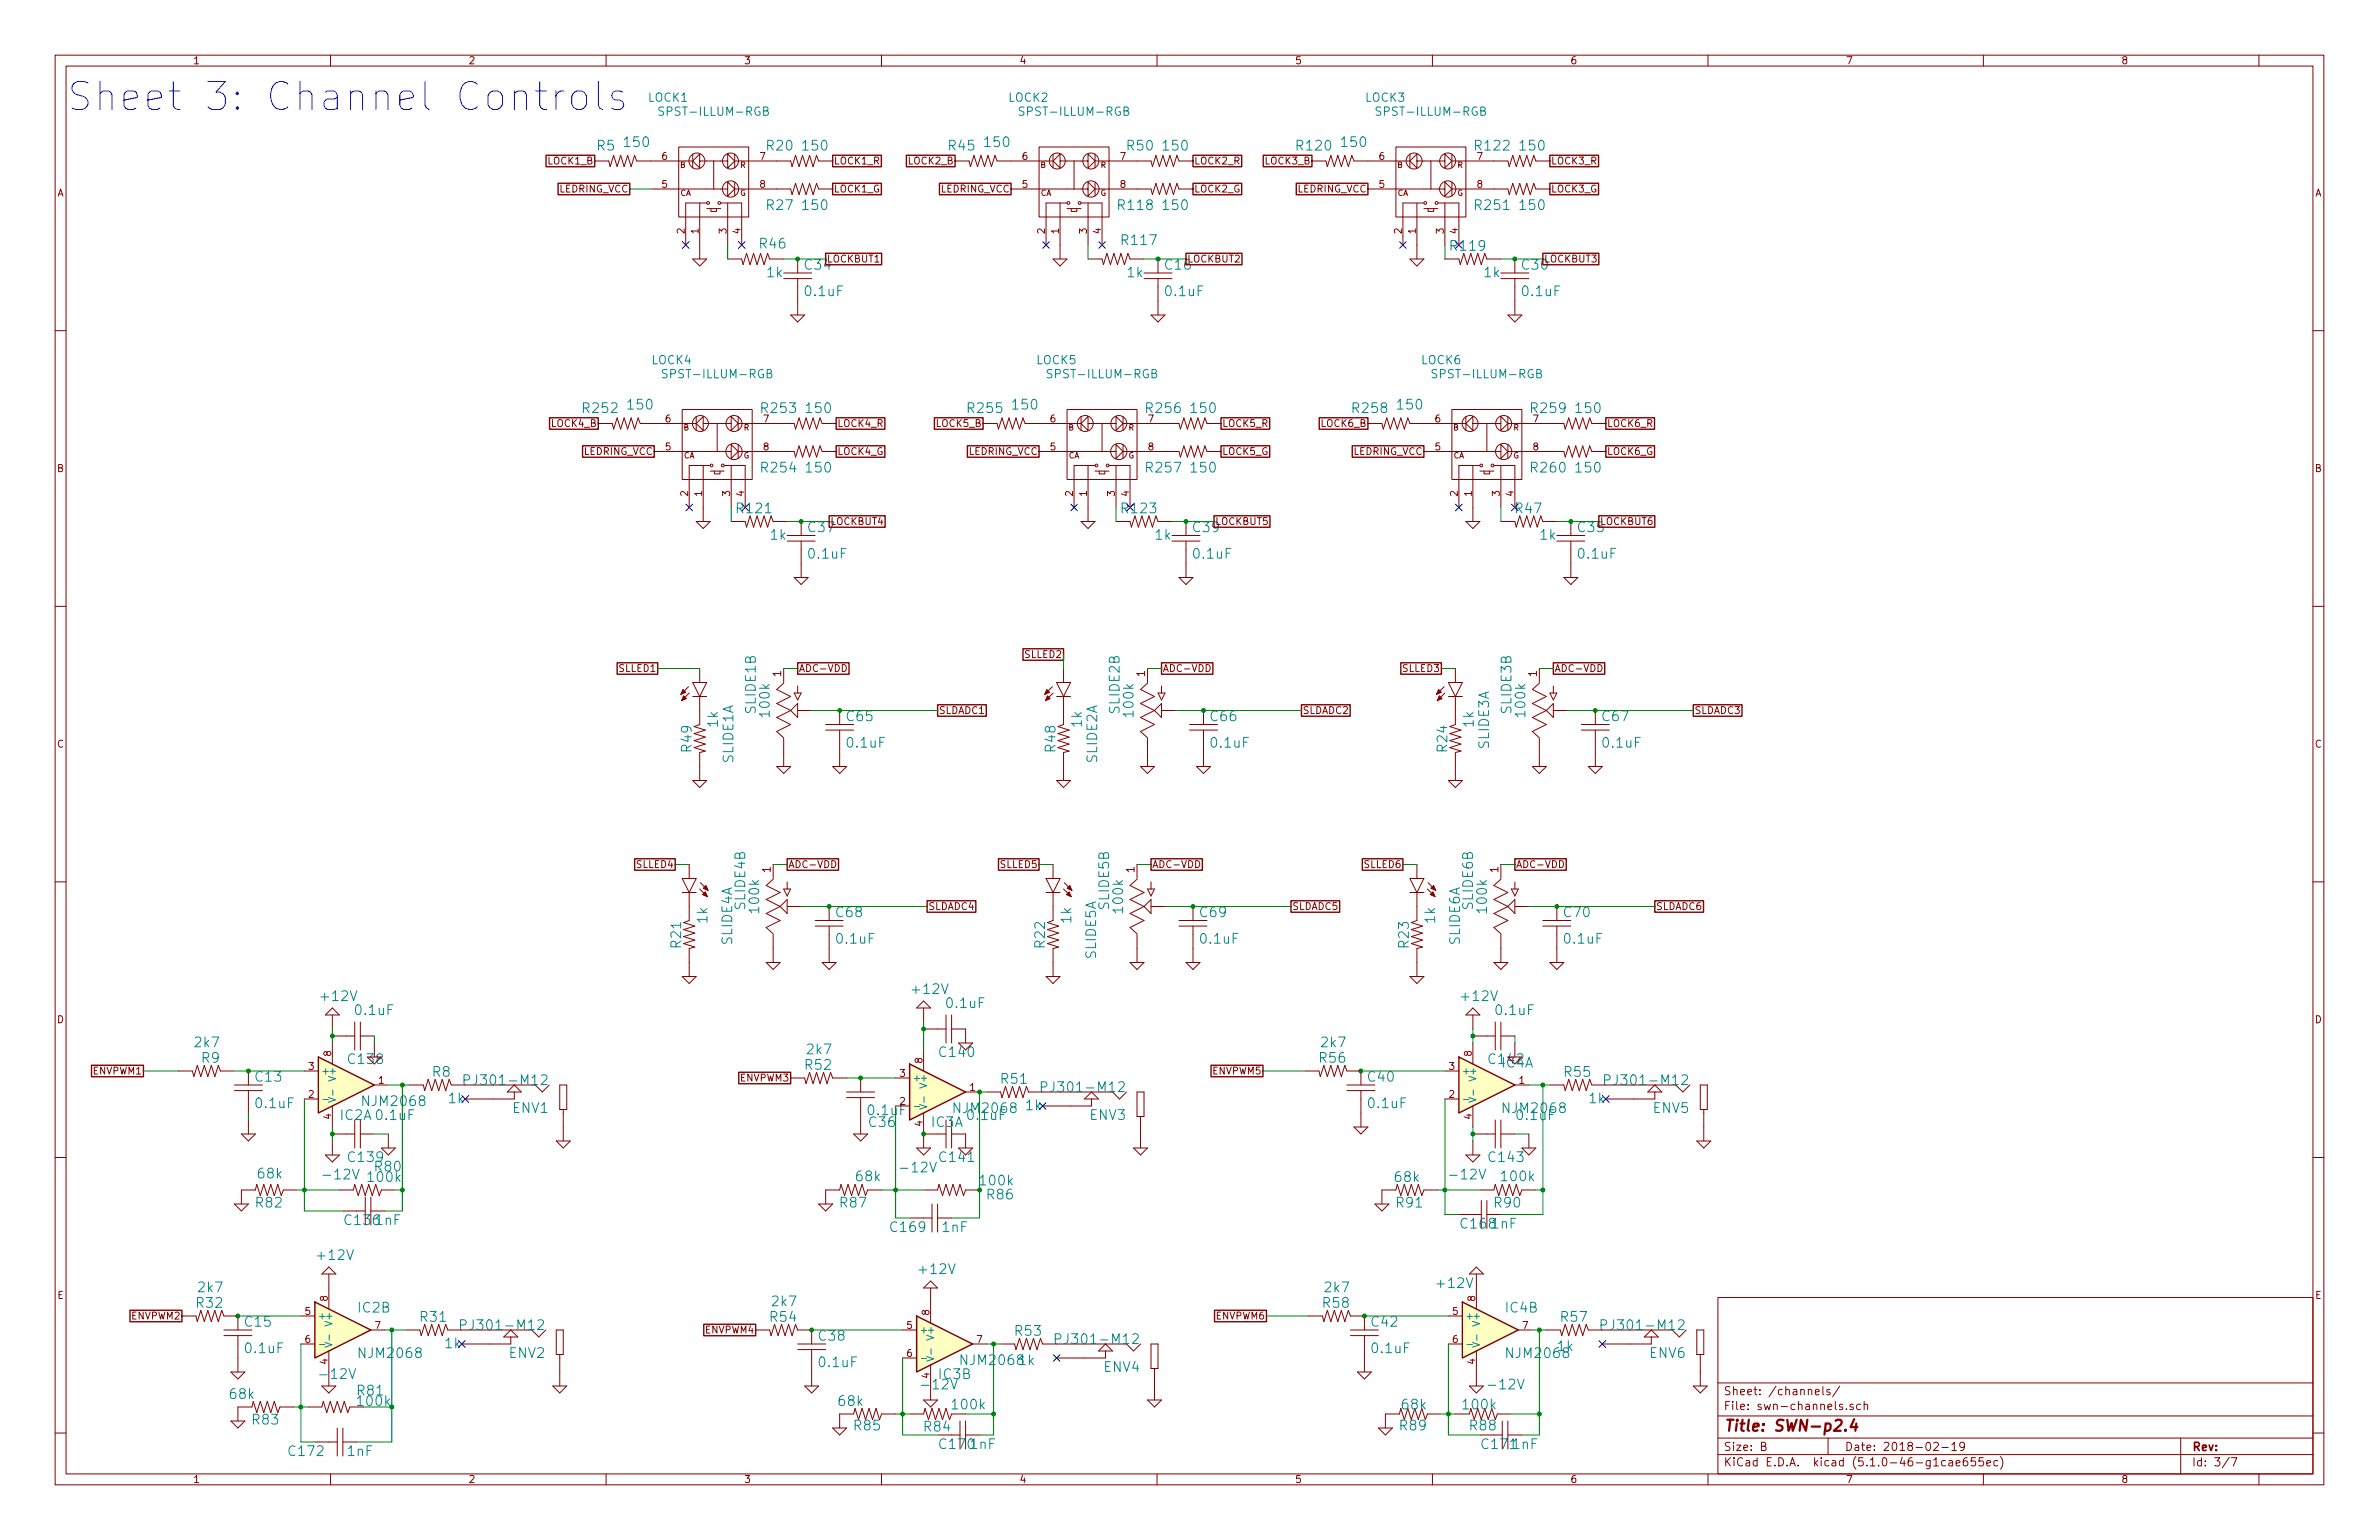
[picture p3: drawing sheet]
<svg xmlns="http://www.w3.org/2000/svg" width="432mm" height="279mm" viewBox="0 0 432 279" stroke-linecap="round" stroke-linejoin="round" font-family="sans-serif">
<defs><g id="words">
<text font-size="7.1" fill="#0000c2" x="12.1" y="20.1">Sheet 3: Channel Controls</text>
<text font-size="2.8" fill="#840000" x="312.8" y="259.7">Title: SWN-p2.4</text>
<g font-size="2.5" fill="#008484">
<text x="108.4" y="27.3">R5</text>
<text x="113.5" y="26.7">150</text>
<text x="139.2" y="27.3">R20</text>
<text x="145.8" y="27.3">150</text>
<text x="172.3" y="27.3">R45</text>
<text x="178.9" y="26.7">150</text>
<text x="204.6" y="27.3">R50</text>
<text x="211.3" y="27.3">150</text>
<text x="235.5" y="27.3">R120</text>
<text x="243.6" y="26.7">150</text>
<text x="267.9" y="27.3">R122</text>
<text x="276" y="27.3">150</text>
<text x="139.2" y="38.1">R27</text>
<text x="145.8" y="38.1">150</text>
<text x="203.1" y="38.1">R118</text>
<text x="211.3" y="38.1">150</text>
<text x="267.9" y="38.1">R251</text>
<text x="276" y="38.1">150</text>
<text x="138" y="45.1">R46</text>
<text x="203.8" y="44.5">R117</text>
<text x="139.2" y="50.3">1k</text>
<text x="146.3" y="53.7">0.1uF</text>
<text x="204.6" y="50.3">1k</text>
<text x="211.7" y="53.7">0.1uF</text>
<text x="269.4" y="50.3">1k</text>
<text x="276.5" y="53.7">0.1uF</text>
<text x="106" y="75">R252</text>
<text x="114.1" y="74.3">150</text>
<text x="138.4" y="75">R253</text>
<text x="146.5" y="75">150</text>
<text x="175.8" y="75">R255</text>
<text x="183.9" y="74.3">150</text>
<text x="208.2" y="75">R256</text>
<text x="216.3" y="75">150</text>
<text x="245.7" y="75">R258</text>
<text x="253.8" y="74.3">150</text>
<text x="278.1" y="75">R259</text>
<text x="286.2" y="75">150</text>
<text x="138.4" y="85.8">R254</text>
<text x="146.5" y="85.8">150</text>
<text x="208.2" y="85.8">R257</text>
<text x="216.3" y="85.8">150</text>
<text x="278.1" y="85.8">R260</text>
<text x="286.2" y="85.8">150</text>
<text x="275.1" y="93.1">R47</text>
<text x="139.9" y="97.9">1k</text>
<text x="146.9" y="101.4">0.1uF</text>
<text x="209.7" y="97.9">1k</text>
<text x="216.8" y="101.4">0.1uF</text>
<text x="279.6" y="97.9">1k</text>
<text x="286.6" y="101.4">0.1uF</text>
<text x="130.3" y="131.9" transform="rotate(-90 130.3 131.9)">1k</text>
<text x="137.2" y="129.4" transform="rotate(-90 137.2 129.4)">SLIDE1B</text>
<text x="139.7" y="129.9" transform="rotate(-90 139.7 129.9)">100k</text>
<text x="153.8" y="130.9">C65</text>
<text x="196.4" y="131.9" transform="rotate(-90 196.4 131.9)">1k</text>
<text x="203.2" y="129.4" transform="rotate(-90 203.2 129.4)">SLIDE2B</text>
<text x="205.8" y="129.9" transform="rotate(-90 205.8 129.9)">100k</text>
<text x="219.8" y="130.9">C66</text>
<text x="267.5" y="131.9" transform="rotate(-90 267.5 131.9)">1k</text>
<text x="274.3" y="129.4" transform="rotate(-90 274.3 129.4)">SLIDE3B</text>
<text x="276.9" y="129.9" transform="rotate(-90 276.9 129.9)">100k</text>
<text x="290.9" y="130.9">C67</text>
<text x="125.6" y="136.3" transform="rotate(-90 125.6 136.3)">R49</text>
<text x="153.9" y="135.7">0.1uF</text>
<text x="191.6" y="136.3" transform="rotate(-90 191.6 136.3)">R48</text>
<text x="219.9" y="135.7">0.1uF</text>
<text x="262.7" y="136.3" transform="rotate(-90 262.7 136.3)">R24</text>
<text x="270.3" y="135.9" transform="rotate(-90 270.3 135.9)">SLIDE3A</text>
<text x="291.1" y="135.7">0.1uF</text>
<text x="133.1" y="138.4" transform="rotate(-90 133.1 138.4)">SLIDE1A</text>
<text x="199.2" y="138.4" transform="rotate(-90 199.2 138.4)">SLIDE2A</text>
<text x="128.4" y="167.5" transform="rotate(-90 128.4 167.5)">1k</text>
<text x="135.3" y="165" transform="rotate(-90 135.3 165)">SLIDE4B</text>
<text x="137.8" y="165.4" transform="rotate(-90 137.8 165.4)">100k</text>
<text x="151.9" y="166.4">C68</text>
<text x="194.5" y="167.5" transform="rotate(-90 194.5 167.5)">1k</text>
<text x="201.3" y="165" transform="rotate(-90 201.3 165)">SLIDE5B</text>
<text x="203.9" y="165.4" transform="rotate(-90 203.9 165.4)">100k</text>
<text x="217.9" y="166.4">C69</text>
<text x="260.5" y="167.5" transform="rotate(-90 260.5 167.5)">1k</text>
<text x="267.4" y="165" transform="rotate(-90 267.4 165)">SLIDE6B</text>
<text x="269.9" y="165.4" transform="rotate(-90 269.9 165.4)">100k</text>
<text x="283.9" y="166.4">C70</text>
<text x="123.6" y="171.9" transform="rotate(-90 123.6 171.9)">R21</text>
<text x="132.9" y="171.4" transform="rotate(-90 132.9 171.4)">SLIDE4A</text>
<text x="152" y="171.2">0.1uF</text>
<text x="189.7" y="171.9" transform="rotate(-90 189.7 171.9)">R22</text>
<text x="199" y="174" transform="rotate(-90 199 174)">SLIDE5A</text>
<text x="218" y="171.2">0.1uF</text>
<text x="255.7" y="171.9" transform="rotate(-90 255.7 171.9)">R23</text>
<text x="265" y="171.4" transform="rotate(-90 265 171.4)">SLIDE6A</text>
<text x="284.1" y="171.2">0.1uF</text>
<text x="58.5" y="181.6">+12V</text>
<text x="64.6" y="184.2">0.1uF</text>
<text x="165.8" y="180.4">+12V</text>
<text x="172" y="182.9">0.1uF</text>
<text x="265.5" y="181.6">+12V</text>
<text x="271.7" y="184.2">0.1uF</text>
<text x="35.5" y="190">2k7</text>
<text x="146.6" y="191.3">2k7</text>
<text x="170.7" y="191.8">C140</text>
<text x="239.9" y="190">2k7</text>
<text x="36.6" y="192.8">R9</text>
<text x="46.5" y="196.3">C13</text>
<text x="78.5" y="195.4">R8</text>
<text x="85.3" y="196.9">PJ301-M12</text>
<text x="146.2" y="194.1">R52</text>
<text x="181.8" y="196.6">R51</text>
<text x="239.6" y="192.8">R56</text>
<text x="248.4" y="196.3">C40</text>
<text x="284" y="195.4">R55</text>
<text x="292.3" y="196.9">PJ301-M12</text>
<text x="46.6" y="201.1">0.1uF</text>
<text x="61.7" y="203.2">IC2A 0.1uF</text>
<text x="66.1" y="200.7">NJM2068</text>
<text x="81.5" y="200.2">1k</text>
<text x="93.1" y="201.9">ENV1</text>
<text x="157.7" y="202.3">0.1uF</text>
<text x="173.4" y="202">NJM2068</text>
<text x="175.8" y="203.2">0.1uF</text>
<text x="186.2" y="201.4">1k</text>
<text x="190.1" y="198.1">PJ301-M12</text>
<text x="197.8" y="203.2">ENV3</text>
<text x="248.5" y="201.1">0.1uF</text>
<text x="273.1" y="202">NJM2068</text>
<text x="275.5" y="203.2">0.1uF</text>
<text x="288.5" y="200.2">1k</text>
<text x="300.1" y="201.9">ENV5</text>
<text x="157.8" y="204.5">C36</text>
<text x="169.1" y="204.5">IC3A</text>
<text x="46.9" y="213.8">68k</text>
<text x="59.2" y="214">-12V</text>
<text x="63.4" y="210.8">C139</text>
<text x="67" y="214.5">100k</text>
<text x="68.1" y="212.5">R80</text>
<text x="155.5" y="214.3">68k</text>
<text x="164" y="212.7">-12V</text>
<text x="170.7" y="210.8">C141</text>
<text x="178.1" y="215.1">100k</text>
<text x="253.3" y="214.5">68k</text>
<text x="263.7" y="214">-12V</text>
<text x="270.4" y="210.8">C143</text>
<text x="272.7" y="214.3">100k</text>
<text x="46.5" y="219.1">R82</text>
<text x="152.6" y="219.1">R87</text>
<text x="179.2" y="217.6">R86</text>
<text x="253.5" y="219.1">R91</text>
<text x="271.3" y="219.1">R90</text>
<text x="171.1" y="223.5">1nF</text>
<text x="265.3" y="222.9">C1681nF</text>
<text x="57.8" y="228.6">+12V</text>
<text x="167.1" y="231.2">+12V</text>
<text x="261" y="233.7">+12V</text>
<text x="35.7" y="237.3">R32</text>
<text x="36.1" y="234.5">2k7</text>
<text x="65" y="238.2">IC2B</text>
<text x="76.4" y="239.8">R31</text>
<text x="139.9" y="239.8">R54</text>
<text x="140.2" y="237">2k7</text>
<text x="240.2" y="237.3">R58</text>
<text x="240.6" y="234.5">2k7</text>
<text x="273.3" y="238.2">IC4B</text>
<text x="283.4" y="239.8">R57</text>
<text x="44.6" y="240.7">C15</text>
<text x="44.7" y="245.5">0.1uF</text>
<text x="80.8" y="244.6">1k</text>
<text x="84.7" y="241.3">PJ301-M12</text>
<text x="148.7" y="243.3">C38</text>
<text x="184.3" y="242.4">R53</text>
<text x="192.6" y="243.9">PJ301-M12</text>
<text x="249" y="240.7">C42</text>
<text x="249.1" y="245.5">0.1uF</text>
<text x="282.8" y="245.1">1k</text>
<text x="291.7" y="241.3">PJ301-M12</text>
<text x="58.5" y="250.2">-12V</text>
<text x="65.4" y="246.4">NJM2068</text>
<text x="92.4" y="246.4">ENV2</text>
<text x="148.8" y="248.1">0.1uF</text>
<text x="170.5" y="250.2">IC3B</text>
<text x="174.7" y="247.7">NJM20681k</text>
<text x="200.4" y="248.9">ENV4</text>
<text x="273.7" y="246.4">NJM2068</text>
<text x="299.4" y="246.4">ENV6</text>
<text x="41.8" y="253.8">68k</text>
<text x="64.9" y="253.2">R81</text>
<text x="65" y="255.1">100k</text>
<text x="152.3" y="255.1">68k</text>
<text x="167.8" y="252.1">-12V</text>
<text x="173" y="255.7">100k</text>
<text x="254.6" y="255.7">68k</text>
<text x="265.7" y="255.7">100k</text>
<text x="270.6" y="252.1">-12V</text>
<text x="45.9" y="258.5">R83</text>
<text x="155.1" y="259.5">R85</text>
<text x="254.2" y="259.5">R89</text>
<text x="63.1" y="264.2">1nF</text>
</g>
<g font-size="2.5" fill="#000084">
<text x="263.4" y="45.5">R119</text>
<text x="133.9" y="93.1">R121</text>
<text x="203.8" y="93.1">R123</text>
</g>
<g font-size="2.5" fill="#840000">
<text x="146.2" y="48.9">C34</text>
<text x="211.6" y="48.9">C16</text>
<text x="276.3" y="48.9">C30</text>
<text x="146.8" y="96.6">C37</text>
<text x="216.6" y="96.6">C39</text>
<text x="286.5" y="96.6">C35</text>
<text x="63.4" y="193.1">C138</text>
<text x="272.6" y="193.7">IC4A</text>
<text x="167.8" y="259.7">R84</text>
<text x="266.9" y="259.5">R88</text>
</g>
<g font-size="2.5" fill="#008400">
<text x="62.8" y="222.3">C1361nF</text>
<text x="161.8" y="223.5">C169</text>
<text x="170.7" y="262.9">C1701nF</text>
<text x="269.1" y="262.9">C1711nF</text>
<text x="52.6" y="264.2">C172</text>
</g>
<g font-size="2.1" fill="#008484">
<text x="117.7" y="18.5">LOCK1</text>
<text x="120.5" y="21">SPST-ILLUM-RGB</text>
<text x="183.1" y="18.5">LOCK2</text>
<text x="185.9" y="21">SPST-ILLUM-RGB</text>
<text x="247.9" y="18.5">LOCK3</text>
<text x="250.6" y="21">SPST-ILLUM-RGB</text>
<text x="118.3" y="66.1">LOCK4</text>
<text x="121.1" y="68.6">SPST-ILLUM-RGB</text>
<text x="188.2" y="66.1">LOCK5</text>
<text x="191" y="68.6">SPST-ILLUM-RGB</text>
<text x="258" y="66.1">LOCK6</text>
<text x="260.8" y="68.6">SPST-ILLUM-RGB</text>
</g>
<g font-size="2.1" fill="#840000">
<text x="312.8" y="255.8">File: swn-channels.sch</text>
<text x="312.8" y="253.1">Sheet: /channels/</text>
<text x="312.8" y="263.2">Size: B</text>
<text x="334.8" y="263.2">Date: 2018-02-19</text>
<text x="397.8" y="263.2">Rev:</text>
<text x="312.8" y="266">KiCad E.D.A. kicad (5.1.0-46-g1cae655ec)</text>
<text x="397.8" y="266">Id: 3/7</text>
</g>
<g font-size="2" fill="#840000">
<text x="141.8" y="122.7" transform="rotate(-90 141.8 122.7)">1</text>
<text x="207.8" y="122.7" transform="rotate(-90 207.8 122.7)">1</text>
<text x="278.9" y="122.7" transform="rotate(-90 278.9 122.7)">1</text>
<text x="139.9" y="158.3" transform="rotate(-90 139.9 158.3)">1</text>
<text x="205.9" y="158.3" transform="rotate(-90 205.9 158.3)">1</text>
<text x="272" y="158.3" transform="rotate(-90 272 158.3)">1</text>
</g>
<g font-size="1.8" fill="#840000">
<text x="35" y="11.6">1</text>
<text x="85" y="11.6">2</text>
<text x="135" y="11.6">3</text>
<text x="185" y="11.6">4</text>
<text x="235" y="11.6">5</text>
<text x="285" y="11.6">6</text>
<text x="335" y="11.6">7</text>
<text x="385" y="11.6">8</text>
<text x="99.5" y="29.8">LOCK1_B</text>
<text x="120.2" y="29">6</text>
<text x="137.9" y="29">7</text>
<text x="151.3" y="29.8">LOCK1_R</text>
<text x="164.9" y="29.8">LOCK2_B</text>
<text x="185.6" y="29">6</text>
<text x="203.4" y="29">7</text>
<text x="216.7" y="29.8">LOCK2_R</text>
<text x="229.7" y="29.8">LOCK3_B</text>
<text x="250.3" y="29">6</text>
<text x="268.1" y="29">7</text>
<text x="281.5" y="29.8">LOCK3_R</text>
<text x="10.4" y="35.6">A</text>
<text x="101.4" y="34.9">LEDRING_VCC</text>
<text x="120.2" y="34.1">5</text>
<text x="137.9" y="34.1">8</text>
<text x="151.3" y="34.9">LOCK1_G</text>
<text x="170.6" y="34.9">LEDRING_VCC</text>
<text x="185.6" y="34.1">5</text>
<text x="203.4" y="34.1">8</text>
<text x="216.7" y="34.9">LOCK2_G</text>
<text x="235.4" y="34.9">LEDRING_VCC</text>
<text x="250.3" y="34.1">5</text>
<text x="268.1" y="34.1">8</text>
<text x="281.5" y="34.9">LOCK3_G</text>
<text x="420.2" y="35.6">A</text>
<text x="124.3" y="42.4" transform="rotate(-90 124.3 42.4)">2</text>
<text x="126.8" y="42.4" transform="rotate(-90 126.8 42.4)">1</text>
<text x="131.9" y="42.4" transform="rotate(-90 131.9 42.4)">3</text>
<text x="134.4" y="42.4" transform="rotate(-90 134.4 42.4)">4</text>
<text x="150.1" y="47.6">LOCKBUT1</text>
<text x="189.7" y="42.4" transform="rotate(-90 189.7 42.4)">2</text>
<text x="192.2" y="42.4" transform="rotate(-90 192.2 42.4)">1</text>
<text x="197.3" y="42.4" transform="rotate(-90 197.3 42.4)">3</text>
<text x="199.8" y="42.4" transform="rotate(-90 199.8 42.4)">4</text>
<text x="215.5" y="47.6">LOCKBUT2</text>
<text x="254.4" y="42.4" transform="rotate(-90 254.4 42.4)">2</text>
<text x="257" y="42.4" transform="rotate(-90 257 42.4)">1</text>
<text x="262.1" y="42.4" transform="rotate(-90 262.1 42.4)">3</text>
<text x="264.6" y="42.4" transform="rotate(-90 264.6 42.4)">4</text>
<text x="280.2" y="47.6">LOCKBUT3</text>
<text x="100.1" y="77.5">LOCK4_B</text>
<text x="120.8" y="76.6">6</text>
<text x="138.6" y="76.6">7</text>
<text x="152" y="77.5">LOCK4_R</text>
<text x="170" y="77.5">LOCK5_B</text>
<text x="190.7" y="76.6">6</text>
<text x="208.4" y="76.6">7</text>
<text x="221.8" y="77.5">LOCK5_R</text>
<text x="239.8" y="77.5">LOCK6_B</text>
<text x="260.5" y="76.6">6</text>
<text x="278.3" y="76.6">7</text>
<text x="291.7" y="77.5">LOCK6_R</text>
<text x="105.9" y="82.5">LEDRING_VCC</text>
<text x="120.8" y="81.7">5</text>
<text x="138.6" y="81.7">8</text>
<text x="152" y="82.5">LOCK4_G</text>
<text x="175.7" y="82.5">LEDRING_VCC</text>
<text x="190.7" y="81.7">5</text>
<text x="208.4" y="81.7">8</text>
<text x="221.8" y="82.5">LOCK5_G</text>
<text x="245.6" y="82.5">LEDRING_VCC</text>
<text x="260.5" y="81.7">5</text>
<text x="278.3" y="81.7">8</text>
<text x="291.7" y="82.5">LOCK6_G</text>
<text x="10.4" y="85.6">B</text>
<text x="420.2" y="85.6">B</text>
<text x="124.9" y="90" transform="rotate(-90 124.9 90)">2</text>
<text x="127.4" y="90" transform="rotate(-90 127.4 90)">1</text>
<text x="132.5" y="90" transform="rotate(-90 132.5 90)">3</text>
<text x="135.1" y="90" transform="rotate(-90 135.1 90)">4</text>
<text x="150.7" y="95.2">LOCKBUT4</text>
<text x="194.7" y="90" transform="rotate(-90 194.7 90)">2</text>
<text x="197.3" y="90" transform="rotate(-90 197.3 90)">1</text>
<text x="202.4" y="90" transform="rotate(-90 202.4 90)">3</text>
<text x="204.9" y="90" transform="rotate(-90 204.9 90)">4</text>
<text x="220.5" y="95.2">LOCKBUT5</text>
<text x="264.6" y="90" transform="rotate(-90 264.6 90)">2</text>
<text x="267.1" y="90" transform="rotate(-90 267.1 90)">1</text>
<text x="272.2" y="90" transform="rotate(-90 272.2 90)">3</text>
<text x="274.8" y="90" transform="rotate(-90 274.8 90)">4</text>
<text x="290.4" y="95.2">LOCKBUT6</text>
<text x="186.1" y="119.4">SLLED2</text>
<text x="112.4" y="121.9">SLLED1</text>
<text x="145" y="121.9">ADC-VDD</text>
<text x="211" y="121.9">ADC-VDD</text>
<text x="254.6" y="121.9">SLLED3</text>
<text x="282.1" y="121.9">ADC-VDD</text>
<text x="170.4" y="129.5">SLDADC1</text>
<text x="236.4" y="129.5">SLDADC2</text>
<text x="307.5" y="129.5">SLDADC3</text>
<text x="10.4" y="135.6">C</text>
<text x="420.2" y="135.6">C</text>
<text x="115.6" y="157.5">SLLED4</text>
<text x="143.1" y="157.5">ADC-VDD</text>
<text x="181.6" y="157.5">SLLED5</text>
<text x="209.1" y="157.5">ADC-VDD</text>
<text x="247.6" y="157.5">SLLED6</text>
<text x="275.2" y="157.5">ADC-VDD</text>
<text x="168.5" y="165.1">SLDADC4</text>
<text x="234.5" y="165.1">SLDADC5</text>
<text x="300.6" y="165.1">SLDADC6</text>
<text x="10.4" y="185.6">D</text>
<text x="420.2" y="185.6">D</text>
<text x="60.1" y="191.6" transform="rotate(-90 60.1 191.6)">8</text>
<text x="267.1" y="191.6" transform="rotate(-90 267.1 191.6)">8</text>
<text x="16.9" y="194.9">ENVPWM1</text>
<text x="56" y="194.1">3</text>
<text x="68.7" y="196.6">1</text>
<text x="134.4" y="196.2">ENVPWM3</text>
<text x="163.3" y="195.4">3</text>
<text x="167.4" y="192.9" transform="rotate(-90 167.4 192.9)">8</text>
<text x="176" y="197.9">1</text>
<text x="220.1" y="194.9">ENVPWM5</text>
<text x="263" y="194.1">3</text>
<text x="275.7" y="196.6">1</text>
<text x="56" y="199.2">2</text>
<text x="60.1" y="203" transform="rotate(-90 60.1 203)">4</text>
<text x="163.3" y="200.5">2</text>
<text x="263" y="199.2">2</text>
<text x="267.1" y="203" transform="rotate(-90 267.1 203)">4</text>
<text x="167.4" y="204.3" transform="rotate(-90 167.4 204.3)">4</text>
<text x="10.4" y="235.6">E</text>
<text x="23.9" y="239.4">ENVPWM2</text>
<text x="55.4" y="238.6">5</text>
<text x="59.5" y="236.1" transform="rotate(-90 59.5 236.1)">8</text>
<text x="168.7" y="238.6" transform="rotate(-90 168.7 238.6)">8</text>
<text x="220.7" y="239.4">ENVPWM6</text>
<text x="263.7" y="238.6">5</text>
<text x="267.8" y="236.1" transform="rotate(-90 267.8 236.1)">8</text>
<text x="420.2" y="235.6">E</text>
<text x="55.4" y="243.6">6</text>
<text x="68.1" y="241.1">7</text>
<text x="128" y="241.9">ENVPWM4</text>
<text x="164.6" y="241.1">5</text>
<text x="177.3" y="243.6">7</text>
<text x="263.7" y="243.6">6</text>
<text x="276.4" y="241.1">7</text>
<text x="59.5" y="247.5" transform="rotate(-90 59.5 247.5)">4</text>
<text x="164.6" y="246.2">6</text>
<text x="168.7" y="250" transform="rotate(-90 168.7 250)">4</text>
<text x="267.8" y="247.5" transform="rotate(-90 267.8 247.5)">4</text>
<text x="35" y="269">1</text>
<text x="85" y="269">2</text>
<text x="135" y="269">3</text>
<text x="185" y="269">4</text>
<text x="235" y="269">5</text>
<text x="285" y="269">6</text>
<text x="335" y="269">7</text>
<text x="385" y="269">8</text>
</g>
<g font-size="1.8" fill="#008484">
<text x="58.3" y="194.9">+</text>
<text x="61" y="195.8" transform="rotate(-90 61 195.8)">V+</text>
<text x="165.6" y="196.2">+</text>
<text x="168.3" y="197" transform="rotate(-90 168.3 197)">V+</text>
<text x="265.3" y="194.9">+</text>
<text x="268" y="195.8" transform="rotate(-90 268 195.8)">V+</text>
<text x="57.7" y="239.4">+</text>
<text x="265.9" y="239.4">+</text>
<text x="60.3" y="240.2" transform="rotate(-90 60.3 240.2)">V+</text>
<text x="166.9" y="241.9">+</text>
<text x="169.5" y="242.7" transform="rotate(-90 169.5 242.7)">V+</text>
<text x="268.6" y="240.2" transform="rotate(-90 268.6 240.2)">V+</text>
</g>
<g font-size="1.4" fill="#840000">
<text x="123.4" y="30.5">B</text>
<text x="123.4" y="35.5">CA</text>
<text x="134.3" y="35.5">G</text>
<text x="134.4" y="30.5">R</text>
<text x="188.8" y="30.5">B</text>
<text x="188.8" y="35.5">CA</text>
<text x="199.7" y="35.5">G</text>
<text x="199.8" y="30.5">R</text>
<text x="253.6" y="30.5">B</text>
<text x="253.6" y="35.5">CA</text>
<text x="264.5" y="35.5">G</text>
<text x="264.5" y="30.5">R</text>
<text x="124.1" y="78.1">B</text>
<text x="124.1" y="83.2">CA</text>
<text x="135" y="83.2">G</text>
<text x="135" y="78.1">R</text>
<text x="193.9" y="78.1">B</text>
<text x="193.9" y="83.2">CA</text>
<text x="204.8" y="83.2">G</text>
<text x="204.9" y="78.1">R</text>
<text x="263.8" y="78.1">B</text>
<text x="263.8" y="83.2">CA</text>
<text x="274.7" y="83.2">G</text>
<text x="274.7" y="78.1">R</text>
</g>
</g></defs>
<g fill="none" stroke="#840000" stroke-width=".18">
<path d="M10 10h411.8v259.4h-411.8zM12 12h407.8v255.4h-407.8zM60 10v2M110 10v2M160 10v2M210 10v2M260 10v2M310 10v2M360 10v2M410 10v2M107.9 29.2h2.6l.2 1 .7-2 .6 2 .6-2 .7 2 .6-2 .7 2 .6-2 .4 1h7.6M118.1 34.3h14v1.3l1.2-1.3-1.2-1.3v1.3"/>
<path d="M123.2 26.7h12.7v12.7h-12.7zM124.5 29.2h1.2M125.7 27.9v2.6M127 29.2v-1.3l-1.3 1.3 1.3 1.3v-1.3h5.1v1.3l1.2-1.3-1.2-1.3v1.3M127 36.8v10.2M128.3 36.8h-3.8v7.7M128.3 37.8h2.5M129 37.8v.6h1v-.6M129.5 29.2v5.1M130.8 36.8h3.8v7.7M132.1 36.8v7.7M133.3 29.2h10.2l.3 1 .6-2 .6 2 .7-2 .6 2 .6-2 .7 2 .6-2 .4 1h2.5"/>
<path d="M133.3 34.3h10.2l.3 1 .6-2 .6 2 .7-2 .6 2 .6-2 .7 2 .6-2 .4 1h2.5M133.3 27.9v2.6M133.3 33v2.6M173.4 29.2h2.5l.2 1 .7-2 .6 2 .7-2 .6 2 .6-2 .7 2 .6-2 .4 1h7.6M183.5 34.3h14v1.3l1.3-1.3-1.3-1.3v1.3M188.6 26.7h12.7v12.7h-12.7zM189.9 29.2h1.2M191.1 27.9v2.6M192.4 29.2v-1.3l-1.3 1.3 1.3 1.3v-1.3h5.1v1.3l1.3-1.3-1.3-1.3v1.3M192.4 36.8v10.2M193.7 36.8h-3.8v7.7M193.7 37.8h2.5"/>
<path d="M194.4 37.8v.6h1.1v-.6M194.9 29.2v5.1M196.2 36.8h3.8v7.7M197.5 36.8v7.7M198.8 29.2h10.1l.3 1 .6-2 .6 2 .7-2 .6 2 .6-2 .7 2 .6-2 .4 1h2.5M198.8 34.3h10.1l.3 1 .6-2 .6 2 .7-2 .6 2 .6-2 .7 2 .6-2 .4 1h2.5M198.8 27.9v2.6M198.8 33v2.6M238.1 29.2h2.6l.2 1 .7-2 .6 2 .6-2 .7 2 .6-2 .6 2 .7-2 .3 1h7.7M248.3 34.3h14v1.3l1.2-1.3-1.2-1.3v1.3M253.4 26.7h12.7v12.7h-12.7zM254.6 29.2h1.3"/>
<path d="M255.9 27.9v2.6M257.2 29.2v-1.3l-1.3 1.3 1.3 1.3v-1.3h5.1v1.3l1.2-1.3-1.2-1.3v1.3M257.2 36.8v10.2M258.4 36.8h-3.8v7.7M258.4 37.8h2.6M259.2 37.8v.6h1v-.6M259.7 29.2v5.1M261 36.8h3.8v7.7M262.3 36.8v7.7M263.5 29.2h10.2l.2 1 .7-2 .6 2 .6-2 .7 2 .6-2 .6 2 .7-2 .4 1h2.5M263.5 34.3h10.2l.2 1 .7-2 .6 2 .6-2 .7 2 .6-2 .6 2 .7-2 .4 1h2.5M263.5 27.9v2.6"/>
<path d="M263.5 33v2.6M10 60h2M125.7 47h2.6l-1.3 1.3zM132.1 47h2.5l.3 1 .6-2 .6 2 .7-2 .6 2 .6-2 .7 2 .6-2 .4 1h2.5M142.2 50.5h5.1M142.2 49.5h5.1M143.5 57.2h2.5l-1.2 1.2zM144.8 47v2.5M144.8 50.5v6.7M191.1 47h2.6l-1.3 1.3zM197.5 47h2.5l.3 1 .6-2 .6 2 .7-2 .6 2 .7-2 .6 2 .6-2 .4 1h2.5M207.6 50.5h5.1"/>
<path d="M207.6 49.5h5.1M208.9 57.2h2.6l-1.3 1.2zM210.2 47v2.5M210.2 50.5v6.7M255.9 47h2.5l-1.2 1.3zM262.3 47h2.5l.2 1 .7-2 .6 2 .7-2 .6 2 .6-2 .7 2 .6-2 .4 1h2.5M272.4 50.5h5.1M272.4 49.5h5.1M273.7 57.2h2.5l-1.2 1.2zM275 47v2.5M275 50.5v6.7M419.8 60h2"/>
<path d="M108.6 76.8h2.5l.3 1.1 .6-2.1 .6 2.1 .7-2.1 .6 2.1 .7-2.1 .6 2.1 .6-2.1 .4 1h7.6M123.8 74.3h12.7v12.7h-12.7zM125.1 76.8h1.3M126.4 75.6v2.5M127.6 76.8v-1.2l-1.2 1.2 1.2 1.3v-1.3h5.1v1.3l1.3-1.3-1.3-1.2v1.2M130.2 76.8v5.1M134 76.8h10.1l.3 1.1 .6-2.1 .7 2.1 .6-2.1 .6 2.1 .7-2.1 .6 2.1 .6-2.1 .4 1h2.6M134 75.6v2.5M178.4 76.8h2.6l.2 1.1 .7-2.1 .6 2.1 .6-2.1 .7 2.1 .6-2.1 .6 2.1 .7-2.1 .4 1h7.6M193.7 74.3h12.7v12.7h-12.7zM194.9 76.8h1.3M196.2 75.6v2.5"/>
<path d="M197.5 76.8v-1.2l-1.3 1.2 1.3 1.3v-1.3h5.1v1.3l1.2-1.3-1.2-1.2v1.2M200 76.8v5.1M203.8 76.8h10.2l.2 1.1 .7-2.1 .6 2.1 .7-2.1 .6 2.1 .6-2.1 .7 2.1 .6-2.1 .4 1h2.5M203.8 75.6v2.5M248.3 76.8h2.5l.3 1.1 .6-2.1 .6 2.1 .7-2.1 .6 2.1 .7-2.1 .6 2.1 .6-2.1 .4 1h7.6M263.5 74.3h12.7v12.7h-12.7zM264.8 76.8h1.3M266.1 75.6v2.5M267.3 76.8v-1.2l-1.2 1.2 1.2 1.3v-1.3h5.1v1.3l1.3-1.3-1.3-1.2v1.2M269.9 76.8v5.1M273.7 76.8h10.1l.3 1.1 .6-2.1 .7 2.1 .6-2.1 .6 2.1 .7-2.1 .6 2.1 .6-2.1 .4 1h2.6M273.7 75.6v2.5"/>
<path d="M118.7 81.9h14v1.3l1.3-1.3-1.3-1.3v1.3M126.4 94.6h2.5l-1.3 1.3zM127.6 84.5v10.1M128.9 84.5h-3.8v7.6M128.9 85.5h2.5M129.7 85.5v.5h1v-.5M131.4 84.5h3.9v7.6M132.7 94.6h2.6l.2 1 .6-2 .7 2 .6-2 .6 2 .7-2 .6 2 .7-2 .3 1h2.6M132.7 84.5v7.6M134 81.9h10.1l.3 1 .6-2 .7 2 .6-2 .6 2 .7-2 .6 2 .6-2 .4 1h2.6M134 80.6v2.6M142.9 98.2h5.1"/>
<path d="M142.9 97.2h5.1M145.4 94.6v2.6M145.4 98.2v6.6M188.6 81.9h14v1.3l1.2-1.3-1.2-1.3v1.3M196.2 94.6h2.6l-1.3 1.3zM197.5 84.5v10.1M198.8 84.5h-3.9v7.6M198.8 85.5h2.5M199.5 85.5v.5h1v-.5M201.3 84.5h3.8v7.6M202.6 94.6h2.5l.3 1 .6-2 .6 2 .7-2 .6 2 .6-2 .7 2 .6-2 .4 1h2.5M202.6 84.5v7.6"/>
<path d="M203.8 81.9h10.2l.2 1 .7-2 .6 2 .7-2 .6 2 .6-2 .7 2 .6-2 .4 1h2.5M203.8 80.6v2.6M212.7 98.2h5.1M212.7 97.2h5.1M215.3 94.6v2.6M215.3 98.2v6.6M258.4 81.9h14v1.3l1.3-1.3-1.3-1.3v1.3M266.1 94.6h2.5l-1.3 1.3zM267.3 84.5v10.1M268.6 84.5h-3.8v7.6M268.6 85.5h2.5M269.4 85.5v.5h1v-.5"/>
<path d="M271.1 84.5h3.9v7.6M272.4 94.6h2.6l.2 1 .6-2 .7 2 .6-2 .6 2 .7-2 .6 2 .7-2 .3 1h2.6M272.4 84.5v7.6M273.7 81.9h10.1l.3 1 .6-2 .7 2 .6-2 .6 2 .7-2 .6 2 .6-2 .4 1h2.6M273.7 80.6v2.6M282.6 98.2h5.1M282.6 97.2h5.1M285.1 94.6v2.6M285.1 98.2v6.6M10 110h2M144.1 104.8h2.6l-1.3 1.2zM214 104.8h2.5l-1.2 1.2z"/>
<path d="M283.8 104.8h2.6l-1.3 1.2zM419.8 110h2M125 124.6l-1.4 1.4M125.1 125.7l-1.4 1.4M125.7 126.4h2.6M125.7 123.8h2.6l-1.3 2.6zM127 121.3v2.5M127 126.4v5l-1 .4 2 .7-2 .6 2 .6-2 .7 2 .6-2 .6 2 .7-1 .2v5.1M141 139.1h2.5l-1.3 1.2zM142.2 121.3v2.5M142.2 134v5.1M142.2 124l-1.2 1.1 2.5 1.3-2.5 1.2 2.5 1.3"/>
<path d="M143.5 128.9l1.3-1.3v2.6zM143.5 128.9l-2.5 1.3 2.5 1.2-2.5 1.3 1.2 1.2M144.1 125.7h1.3l-.6 1.3zM144.8 124.5v1.2M144.8 128.9h2.5M149.9 132.5h5M149.9 131.4h5M151.1 139.1h2.6l-1.3 1.2zM152.4 128.9v2.5M152.4 132.5v6.6M152.9 120.6a.64 .64 0 0 1 .7 .6 .64 .64 0 0 1-.7 .6zM191 124.6l-1.4 1.4"/>
<path d="M191.1 125.7l-1.4 1.4M191.8 126.4h2.5M191.8 123.8h2.5l-1.3 2.6zM193 121.3v2.5M193 126.4v5l-1 .4 2.1 .7-2.1 .6 2.1 .6-2.1 .7 2.1 .6-2.1 .6 2.1 .7-1.1 .2v5.1M207 139.1h2.5l-1.2 1.2zM208.3 121.3v2.5M208.3 134v5.1M208.3 124l-1.3 1.1 2.5 1.3-2.5 1.2 2.5 1.3M209.5 128.9l-2.5 1.3 2.5 1.2-2.5 1.3 1.3 1.2M209.5 128.9l1.3-1.3v2.6zM210.2 125.7h1.3l-.7 1.3z"/>
<path d="M210.8 128.9h2.6M210.8 124.5v1.2M215.9 132.5h5.1M215.9 131.4h5.1M217.2 139.1h2.5l-1.3 1.2zM218.4 128.9v2.5M218.4 132.5v6.6M218.9 120.6a.64 .64 0 0 1 .8 .6 .64 .64 0 0 1-.8 .6zM262.1 124.6l-1.4 1.4M262.3 125.7l-1.4 1.4M262.9 126.4h2.5M262.9 123.8h2.5l-1.2 2.6z"/>
<path d="M264.2 121.3v2.5M264.2 126.4v5l-1.1 .4 2.1 .7-2.1 .6 2.1 .6-2.1 .7 2.1 .6-2.1 .6 2.1 .7-1 .2v5.1M278.1 139.1h2.6l-1.3 1.2zM279.4 121.3v2.5M279.4 134v5.1M279.4 124l-1.3 1.1 2.6 1.3-2.6 1.2 2.6 1.3M280.7 128.9l-2.6 1.3 2.6 1.2-2.6 1.3 1.3 1.2M280.7 128.9l1.2-1.3v2.6zM281.3 125.7h1.3l-.7 1.3zM281.9 128.9h2.6M281.9 124.5v1.2M287 132.5h5.1"/>
<path d="M287 131.4h5.1M288.3 139.1h2.5l-1.2 1.2zM289.6 128.9v2.5M289.6 132.5v6.6M290 120.6a.64 .64 0 0 1 .8 .6 .64 .64 0 0 1-.8 .6zM10 160h2M123.8 159.4h2.6l-1.3 2.5zM125.1 156.8v2.6M125.7 141.6h2.6l-1.3 1.3zM140.3 156.8v2.6M140.3 159.5l-1.2 1.2 2.5 1.2-2.5 1.3 2.5 1.3M151 156.1a.64 .64 0 0 1 .7 .7 .64 .64 0 0 1-.7 .6z"/>
<path d="M189.9 159.4h2.5l-1.3 2.5zM191.1 156.8v2.6M191.8 141.6h2.5l-1.3 1.3zM206.4 156.8v2.6M206.4 159.5l-1.3 1.2 2.5 1.2-2.5 1.3 2.5 1.3M217 156.1a.64 .64 0 0 1 .8 .7 .64 .64 0 0 1-.8 .6zM255.9 159.4h2.5l-1.2 2.5zM257.2 156.8v2.6M262.9 141.6h2.5l-1.2 1.3zM272.4 156.8v2.6M272.4 159.5l-1.3 1.2 2.6 1.2-2.6 1.3 2.6 1.3M283.1 156.1a.64 .64 0 0 1 .7 .7 .64 .64 0 0 1-.7 .6z"/>
<path d="M419.8 160h2M123.8 177.2h2.6l-1.3 1.2zM123.8 161.9h2.6M125.1 161.9v5.1l-1 .4 2 .6-2 .7 2 .6-2 .6 2 .7-2 .6 2 .6-1 .3v5.1M127 161.3l1.4 1.4M127.1 160.1l1.4 1.4M139.1 174.6h2.5l-1.3 1.3zM140.3 169.5v5.1M141.6 164.5l-2.5 1.2 2.5 1.3-2.5 1.3 1.2 1.1M142.2 161.3h1.3l-.6 1.3zM142.9 163.2v2.5l-1.3-1.2zM142.9 160v1.3"/>
<path d="M142.9 164.5h2.5M148 168h5M148 167h5M149.2 174.6h2.6l-1.3 1.3zM150.5 164.5v2.5M150.5 168v6.6M189.9 177.2h2.5l-1.3 1.2zM189.9 161.9h2.5M191.1 161.9v5.1l-1 .4 2.1 .6-2.1 .7 2.1 .6-2.1 .6 2.1 .7-2.1 .6 2.1 .6-1.1 .3v5.1M193 161.3l1.4 1.4M193.2 160.1l1.4 1.4M205.1 174.6h2.5l-1.2 1.3z"/>
<path d="M206.4 169.5v5.1M207.6 164.5l1.3-1.3v2.5zM207.6 164.5l-2.5 1.2 2.5 1.3-2.5 1.3 1.3 1.1M208.3 161.3h1.2l-.6 1.3zM208.9 160v1.3M208.9 164.5h2.6M214 168h5.1M214 167h5.1M215.3 174.6h2.5l-1.3 1.3zM216.5 164.5v2.5M216.5 168v6.6M255.9 177.2h2.5l-1.2 1.2z"/>
<path d="M255.9 161.9h2.5M257.2 161.9v5.1l-1 .4 2 .6-2 .7 2 .6-2 .6 2 .7-2 .6 2 .6-1 .3v5.1M259.1 161.3l1.4 1.4M259.2 160.1l1.4 1.4M271.1 174.6h2.6l-1.3 1.3zM272.4 169.5v5.1M273.7 164.5l1.3-1.3v2.5zM273.7 164.5l-2.6 1.2 2.6 1.3-2.6 1.3 1.3 1.1M274.3 161.3h1.3l-.6 1.3zM275 160v1.3M275 164.5h2.5M280 168h5.1"/>
<path d="M280 167h5.1M281.3 174.6h2.5l-1.2 1.3zM282.6 164.5v2.5M282.6 168v6.6M32.4 194.3h2.5l.3 1 .6-2 .6 2 .7-2 .6 2 .7-2 .6 2 .6-2 .4 1h2.5M42.5 197.9h5.1M42.5 196.9h5.1M45.1 194.3v2.6M45.1 197.9v4M55.2 199.4h2.6M55.2 194.3h2.6M60.3 184.2v2.5"/>
<path d="M60.3 189.2v3.8M60.3 182.9l1.3 1.3h-2.5zM60.3 188h4.1M64.4 185.4v5.1M65.4 185.4v5.1M65.4 188h2.5M67.9 196.9h2.6M67.9 189.2v2.6M74.3 196.9h2.5l.3 1 .6-2.1 .7 2.1 .6-2.1 .6 2.1 .7-2.1 .6 2.1 .6-2.1 .4 1.1h7.6M93.3 196.9l1.3 1.2h-2.5zM93.3 198.1v1.3h-8.8M97.2 196.9l1.2 1.2 1.3-1.2"/>
<path d="M101.6 196.9h1.3v4.4h-1.3zM143.5 195.6h2.5l.3 1 .6-2 .7 2 .6-2 .6 2 .7-2 .6 2 .6-2 .4 1h2.6M153.7 199.1h5M153.7 198.1h5M156.2 195.6v2.5M156.2 199.1v6.6M162.6 195.6h2.5M167.6 181.6l1.3 1.3h-2.5zM167.6 182.9v2.5M167.6 190.5v3.8M167.6 186.7h4.1M171.7 184.2v5"/>
<path d="M172.7 186.7h2.6v2.5M172.7 184.2v5M175.3 198.1h2.5M179.1 198.1h2.5l.3 1 .6-2 .6 2 .7-2 .6 2 .6-2 .7 2 .6-2 .4 1h7.6M198.1 198.1l1.3 1.3h-2.6zM198.1 199.4v1.3h-8.9M201.9 198.1l1.3 1.3 1.3-1.3M206.4 198.1h1.2v4.5h-1.2zM236.9 194.3h2.5l.2 1 .7-2 .6 2 .7-2 .6 2 .6-2 .7 2 .6-2 .4 1h2.5v2.6M244.5 197.9h5.1M244.5 196.9h5.1M247 197.9v6.6"/>
<path d="M262.3 199.4h2.5M262.3 194.3h2.5M267.3 184.2v2.5M267.3 189.2v3.8M267.3 182.9l1.3 1.3h-2.5zM267.3 188h4.1M271.4 185.4v5.1M272.4 185.4v5.1M272.4 188h2.6M275 196.9h2.5M275 189.2v2.6M281.3 196.9h2.5l.3 1 .6-2.1 .7 2.1 .6-2.1 .6 2.1 .7-2.1 .6 2.1 .6-2.1 .4 1.1h7.6"/>
<path d="M300.4 196.9l1.2 1.2h-2.5zM300.4 198.1v1.3h-8.9M304.2 196.9l1.2 1.2 1.3-1.2M308.6 196.9h1.3v4.4h-1.3zM10 210h2M42.5 218.4h2.6l-1.3 1.3zM43.8 205.7h2.6l-1.3 1.3zM45.1 203.2v2.5M54 215.9h-2.6l-.3 1-.7-2-.6 2-.7-2-.6 2-.6-2-.7 2-.6-2-.2 1h-2.6v2.5M59.1 209.6h2.5l-1.3 1.2zM60.3 205.7h4.1M60.3 200.7v3.8"/>
<path d="M60.3 207v2.6M61.6 215.9h2.5l.3-1 .6 2 .7-2 .6 2 .6-2 .7 2 .6-2 .6 2 .4-1h2.6M64.4 203.2v5.1M65.4 205.7h2.5M65.4 203.2v5.1M66.3 217.2v5.1M67.3 217.2v5.1M69.2 208.3h2.6l-1.3 1.3zM70.5 205.7v2.6M101 207h2.5l-1.3 1.3zM102.2 201.3v5.7M148.6 218.4h2.5l-1.2 1.3z"/>
<path d="M154.9 205.7h2.6l-1.3 1.3zM160 215.9h-2.5l-.4 1-.6-2-.7 2-.6-2-.6 2-.7-2-.6 2-.6-2-.3 1h-2.5v2.5M162.6 200.7h2.5M166.4 208.3h2.5l-1.3 1.3zM167.6 205.7h4.1M167.6 215.9h2.6l.2-1 .7 2 .6-2 .6 2 .7-2 .6 2 .6-2 .7 2 .4-1h2.5M167.6 201.9v6.4M169.2 218.4v5.1M170.2 218.4v5.1M171.7 203.2v5.1M172.7 205.7h2.6v2.6M172.7 203.2v5.1"/>
<path d="M205.7 208.3h2.6l-1.3 1.3zM207 202.6v5.7M245.7 204.5h2.6l-1.3 1.2zM249.6 218.4h2.5l-1.3 1.3zM261 215.9h-2.6l-.3 1-.7-2-.6 2-.6-2-.7 2-.6-2-.6 2-.7-2-.2 1h-2.6v2.5M266.1 209.6h2.5l-1.3 1.2zM267.3 200.7v3.8M267.3 207v2.6M267.3 205.7h4.1M268.6 215.9h2.5l.3-1 .6 2 .7-2 .6 2 .6-2 .7 2 .6-2 .6 2 .4-1h2.6M268.9 217.8v5.1M269.9 217.8v5.1"/>
<path d="M271.4 203.2v5.1M272.4 205.7h2.6M272.4 203.2v5.1M276.2 208.3h2.6l-1.3 1.3zM277.5 205.7v2.6M308 207h2.5l-1.3 1.3zM309.2 201.3v5.7M419.8 210h2M33 238.8h2.6l.2 1 .6-2.1 .7 2.1 .6-2.1 .7 2.1 .6-2.1 .6 2.1 .7-2.1 .3 1.1h2.6v2.5M54.6 238.8h2.5M59.7 231.1v6.4M59.7 229.9l1.3 1.2h-2.6z"/>
<path d="M167.6 221h1.6M168.9 233.7v6.3M168.9 232.4l1.3 1.3h-2.6zM170.2 221h2.5M237.5 238.8h2.5l.3 1 .6-2.1 .7 2.1 .6-2.1 .6 2.1 .7-2.1 .6 2.1 .6-2.1 .4 1.1h2.5v2.5M262.9 238.8h2.5M266.7 231.1l1.3-1.2 1.2 1.2zM268 231.1v6.4M311.8 235.4h108v32h-108zM10 260h2M40.6 242.3h5.1M40.6 241.3h5.1"/>
<path d="M41.9 248.9h2.5l-1.2 1.3zM41.9 257.8h2.5l-1.2 1.3zM43.2 242.3v6.6M53.3 255.3h-2.5l-.4 1-.6-2-.7 2-.6-2-.6 2-.7-2-.6 2-.6-2-.3 1h-2.5v2.5M54.6 243.8h2.5M55.9 255.3h2.5l.3-1 .6 2 .6-2 .7 2 .6-2 .6 2 .7-2 .6 2 .4-1h2.5M58.4 251.5h2.6l-1.3 1.2zM59.7 245.1v6.4M61.2 259.1v5.1M62.2 259.1v5.1M67.3 241.3h2.5M73.7 241.3h2.5l.3 1 .6-2 .6 2 .7-2 .6 2 .6-2 .7 2 .6-2 .4 1h7.6"/>
<path d="M91.4 242.6l1.3-1.3 1.3 1.3zM92.7 242.6v1.2h-8.9M96.5 241.3l1.3 1.3 1.3-1.3M100.3 251.5h2.6l-1.3 1.2zM101 241.3h1.2v4.4h-1.2zM101.6 245.7v5.8M137.2 241.3h2.5l.3 1 .6-2 .6 2 .7-2 .6 2 .6-2 .7 2 .6-2 .4 1h2.5v2.5M144.8 244.9h5.1M144.8 243.8h5.1M146 251.5h2.6l-1.3 1.2zM147.3 244.9v6.6M151.1 259.1h2.6l-1.3 1.3z"/>
<path d="M162.6 256.5h-2.6l-.4 1.1-.6-2.1-.6 2.1-.7-2.1-.6 2.1-.6-2.1-.7 2.1-.6-2.1-.3 1h-2.5v2.6M163.8 241.3h2.6M163.8 246.4h2.6M165.1 256.5h2.5l.3-1 .6 2.1 .7-2.1 .6 2.1 .6-2.1 .7 2.1 .6-2.1 .6 2.1 .4-1.1M167.6 254h2.6l-1.3 1.3zM168.9 247.7v6.3M174.2 257.8v5.1M175.3 257.8v5.1M176.5 243.8h2.6M181.6 243.8h2.5l.3 1.1 .6-2.1 .7 2.1 .6-2.1 .6 2.1 .7-2.1 .6 2.1 .6-2.1 .4 1h7.6M200.7 243.8l1.2 1.3h-2.5zM200.7 245.1v1.3h-8.9"/>
<path d="M204.5 243.8l1.2 1.3 1.3-1.3M208.3 254h2.5l-1.3 1.3zM208.9 243.8h1.3v4.5h-1.3zM209.5 248.3v5.7M245.1 242.3h5.1M245.1 241.3h5.1M246.4 248.9h2.5l-1.3 1.3zM247.6 242.3v6.6M250.2 259.1h2.5l-1.2 1.3zM254 256.5h-2.5v2.6M254.3 255.5l.6 2.1 .6-2.1 .7 2.1 .6-2.1 .6 2.1 .7-2.1 .6 2.1 .4-1.1h2.5M262.9 243.8h2.5"/>
<path d="M264.2 256.5h2.5M266.7 251.5h2.5l-1.2 1.2zM267 255.5l.6 2.1 .6-2.1 .7 2.1 .6-2.1 .6 2.1 .7-2.1 .6 2.1 .4-1.1h2.5M268 245.1v6.4M272.7 257.8v5.1M273.7 257.8v5.1M275.6 241.3h2.5M280.7 241.3h2.5l.3 1 .6-2 .6 2 .7-2 .6 2 .6-2 .7 2 .6-2 .4 1h7.6M298.4 242.6l1.3-1.3 1.3 1.3zM299.7 242.6v1.2h-8.9M303.5 241.3l1.3 1.3 1.3-1.3M307.3 251.5h2.6l-1.3 1.2z"/>
<path d="M308 241.3h1.2v4.4h-1.2zM308.6 245.7v5.8M311.8 256.9h108M311.8 250.9h108M329.5 252.6l.7-.2-.1-.3h-.4l-.2 .2 .1 .7h.5M330.9 251.6v1.3l.2 .2M332.1 252.1h-.3l-.2 .2v.2l.5 .1v.4h-.5M333.9 251.5l-1.3 1.9M335.1 255.6v.2M336.3 254.8a.37 .37 0 0 0-.5 .2v.2l.5 .1 .1 .2-.2 .3-.4-.1M337.7 254.8h-.4l-.3 .2 .1 .6 .2 .2 .4-.1M338.4 254.9v-.1a.37 .37 0 0 1 .6 .2v.8"/>
<path d="M338.4 254.3v1.5M419.8 260h2M57.1 261.6h4.1M60 267.4v2M62.2 261.6h2.6M110 267.4v2M160 267.4v2M210 267.4v2M260 267.4v2M310 267.4v2M311.8 263.9h108M311.8 260.9h108"/>
<path d="M319.7 262.4l.7-.1 .1-.2-.1-.4h-.7v1.5h.6l.3-.3a.41 .41 0 0 0-.4-.5M331.8 260.9v3M351 261.8l.6-.1 .2 .4-.9 1.1h.9M352.5 262.6h1.1M353.7 265h.6l.1 1M354.3 262.1l.4-.4v1.5M354.3 263.2h.8M354.4 265.3l-.5 .1-.2 .2v.3l.2 .1 .5-.1M355 265.5l.8-.2-.1-.3h-.5l-.2 .2 .1 .7h.6M356.6 262.3l-.3 .3h-.3l-.3-.3v-.3l.2-.3h.4l.2 .1a1.13 1.13 0 0 1-.2 1.3l-.4 .1M357 264.5a.59 .59 0 0 0-.7 .6l.1 .7 .2 .2 .5-.2 .1-.5-.2-.2-.4-.1-.3 .3M358.5 264.5h-.7v.7l.2-.2 .5 .1 .1 .2-.1 .5-.2 .2-.5-.2"/>
<path d="M360 264.5h-.7l-.1 .7 .2-.2 .5 .1 .1 .2v.5l-.3 .2-.5-.2M360 267.4v2M360.6 265.5l.7-.2-.1-.3h-.4l-.2 .2 .1 .7h.5M362.6 265h-.4l-.3 .3v.5l.3 .2 .4-.1M363.1 264.3a1.71 1.71 0 0 1 0 2.2M395.8 260.9v6.5M404.6 264.4l-1.2 1.9M405 264.5h1l-.6 1.5M410 267.4v2"/>
<circle cx="126.5" cy="29.2" r="1.45"/>
<circle cx="128.5" cy="36.8" r=".25"/>
<circle cx="130.6" cy="36.8" r=".25"/>
<circle cx="132.6" cy="34.3" r="1.47"/>
<circle cx="132.6" cy="29.2" r="1.45"/>
<circle cx="191.9" cy="29.2" r="1.45"/>
<circle cx="193.9" cy="36.8" r=".25"/>
<circle cx="196" cy="36.8" r=".25"/>
<circle cx="198" cy="34.3" r="1.47"/>
<circle cx="198" cy="29.2" r="1.45"/>
<circle cx="256.7" cy="29.2" r="1.45"/>
<circle cx="258.7" cy="36.8" r=".25"/>
<circle cx="260.7" cy="36.8" r=".25"/>
<circle cx="262.8" cy="34.3" r="1.47"/>
<circle cx="262.8" cy="29.2" r="1.45"/>
<circle cx="127.1" cy="76.8" r="1.45"/>
<circle cx="133.2" cy="76.8" r="1.45"/>
<circle cx="197" cy="76.8" r="1.45"/>
<circle cx="203.1" cy="76.8" r="1.45"/>
<circle cx="266.8" cy="76.8" r="1.45"/>
<circle cx="272.9" cy="76.8" r="1.45"/>
<circle cx="129.2" cy="84.5" r=".25"/>
<circle cx="131.2" cy="84.5" r=".25"/>
<circle cx="133.2" cy="81.9" r="1.47"/>
<circle cx="199" cy="84.5" r=".25"/>
<circle cx="201" cy="84.5" r=".25"/>
<circle cx="203.1" cy="81.9" r="1.47"/>
<circle cx="268.9" cy="84.5" r=".25"/>
<circle cx="270.9" cy="84.5" r=".25"/>
<circle cx="272.9" cy="81.9" r="1.47"/>
</g>
<path d="M335 259.4l-.1 .2M336.5 257.5l-.6 1.4h1.2M336.9 258.3l-.1 1.3" fill="none" stroke="#840000" stroke-width=".41"/>
<path d="M97.3 16.5h1.9M98 14.8v4.3l.2 .5 .5 .3h.5M100.9 16.5v3.4M102.3 16.5a1.27 1.27 0 0 0-1.4 .9M104.3 16.7a1.4 1.4 0 0 1 2.2 .7v1.5a1.38 1.38 0 0 1-1.4 1 1.38 1.38 0 0 1-1.3-1v-1.5zM108.6 14.8v4.3l.3 .5 .4 .3M113 16.7l-.5-.2h-.7l-.5 .2-.3 .5 .3 .7 .5 .3h.7l.5 .2 .2 .5-.2 .7-.5 .3h-1l-.5-.3" fill="none" stroke="#0000c2" stroke-width=".18"/>
<g fill="none" stroke="#008484" stroke-width=".18">
<path d="M120.4 19.5l-.5-.1-.3 .3 .1 .3 .7 .3v.5a.62 .62 0 0 1-.8 .1M185.9 19.5l-.6-.1-.3 .3 .1 .3 .7 .3v.5a.62 .62 0 0 1-.8 .1M250.6 19.5l-.5-.1-.3 .3v.3l.8 .3v.5a.62 .62 0 0 1-.8 .1M138.6 20.1l.7-.1 .1-.3-.3-.3h-.5v1.5h.6l.3-.3a.41 .41 0 0 0-.4-.5M204 20.1l.7-.1 .1-.3-.3-.3h-.5v1.5h.6l.3-.3a.41 .41 0 0 0-.4-.5M268.8 20.1l.7-.1 .1-.3-.3-.3h-.5v1.5h.6l.2-.3a.41 .41 0 0 0-.3-.5M121.1 67.1l-.6-.1-.3 .3 .1 .3 .7 .4v.4a.62 .62 0 0 1-.8 .1M139.2 67.7l.8-.1v-.3l-.2-.3h-.6v1.6h.6l.3-.4a.41 .41 0 0 0-.3-.5M190.9 67.1l-.5-.1-.3 .3v.3l.8 .4v.4a.62 .62 0 0 1-.8 .1M209.1 67.7l.7-.1 .1-.3-.3-.3h-.5v1.6h.6l.3-.4a.41 .41 0 0 0-.4-.5M260.8 67.1l-.6-.1-.3 .3 .1 .3 .7 .4v.4a.62 .62 0 0 1-.8 .1M278.9 67.7l.8-.1v-.3l-.2-.3h-.6v1.6h.6l.3-.4a.41 .41 0 0 0-.3-.5"/>
<path d="M58.6 199.5h1M59.6 199.1l1.3 .4-1.3 .5M60.4 197.7v1M84.2 195.9h.9a.49 .49 0 0 0 .1-.5 .49 .49 0 0 0-.3-.4h-.7v1.8M98.3 195.2l.2-.2 .6 .1a.47 .47 0 0 1 .1 .7l-1 1h1.1M167.7 199v1M189 197.2l.8-.1a.49 .49 0 0 0 .2-.5 .49 .49 0 0 0-.3-.3h-.7v1.7M203 196.4l.3-.1 .6 .1a.47 .47 0 0 1 .1 .6l-1 1h1.1M265.6 199.5h1M266.6 199.1l1.3 .4-1.3 .5M267.4 197.7v1M271.3 191.4a.71 .71 0 0 0-.8 0 .71 .71 0 0 0-.2 .8 .67 .67 0 0 0 .3 .7 .67 .67 0 0 0 .7-.1"/>
<path d="M291.2 195.9h.9a.49 .49 0 0 0 .2-.5 .49 .49 0 0 0-.4-.4h-.7v1.8M305.3 195.2l.2-.2 .6 .1a.47 .47 0 0 1 .1 .7l-1 1h1.1M165.9 200.7h1M166.9 200.4l1.3 .4-1.3 .4M97.6 239.6l.3-.2 .6 .1a.47 .47 0 0 1 .1 .7l-1 1h1.1M304.6 239.6l.3-.2 .6 .1a.47 .47 0 0 1 .1 .7l-1 1h1.1M58 243.9h1M59 243.6l1.2 .4-1.2 .4M59.8 242.2v1M83.6 240.4l.8-.1a.49 .49 0 0 0 .2-.5 .49 .49 0 0 0-.3-.4h-.7v1.8M167.2 246.5h1M168.2 246.1l1.3 .4-1.3 .5"/>
<path d="M169 244.7v1M191.5 242.9l.9-.1a.49 .49 0 0 0 .2-.4 .49 .49 0 0 0-.4-.4h-.7v1.8M205.6 242.2l.2-.2 .6 .1a.47 .47 0 0 1 .1 .6l-1 1.1h1.1M266.3 243.9h1M267.3 243.6l1.2 .4-1.2 .4M268 242.2v1M290.6 240.4l.8-.1a.49 .49 0 0 0 .2-.5 .49 .49 0 0 0-.3-.4h-.7v1.8"/>
</g>
<g fill="#ffffc2" stroke="#ffffc2" stroke-width=".18">
<path d="M57.8 191.8l10.1 5.1-10.1 5z"/>
<path d="M264.8 191.8l10.2 5.1-10.2 5z"/>
<path d="M57.1 236.2l10.2 5.1-10.2 5.1z"/>
<path d="M265.4 236.2l10.2 5.1-10.2 5.1z"/>
<path d="M165.1 193l10.2 5.1-10.2 5.1z"/>
<path d="M166.4 238.8l10.1 5-10.1 5.1z"/>
</g>
<g fill="none" stroke="#840000" stroke-width=".25">
<path d="M99.1 28.2h8.8v2.1h-8.8zM101.3 33.2h13v2.1h-13zM151.1 28.2h8.9v2.1h-8.9zM151.1 33.2h8.9v2.1h-8.9zM164.5 28.2h8.9v2.1h-8.9zM170.5 33.2h13v2.1h-13zM216.5 28.2h8.9v2.1h-8.9zM216.5 33.2h8.9v2.1h-8.9zM229.3 28.2h8.8v2.1h-8.8zM235.3 33.2h13v2.1h-13zM281.3 28.2h8.8v2.1h-8.8zM281.3 33.2h8.8v2.1h-8.8z"/>
<path d="M149.9 45.9h10.1v2.1h-10.1zM215.3 45.9h10.1v2.1h-10.1zM280 45.9h10.2v2.1h-10.2zM99.7 75.8h8.9v2.1h-8.9zM151.8 75.8h8.8v2.1h-8.8zM169.6 75.8h8.8v2.1h-8.8zM221.6 75.8h8.9v2.1h-8.9zM239.4 75.8h8.9v2.1h-8.9zM291.5 75.8h8.8v2.1h-8.8zM105.7 80.9h13v2.1h-13zM150.5 93.6h10.2v2.1h-10.2zM151.8 80.9h8.8v2.1h-8.8z"/>
<path d="M175.6 80.9h13v2.1h-13zM220.3 93.6h10.2v2.1h-10.2zM221.6 80.9h8.9v2.1h-8.9zM245.4 80.9h13v2.1h-13zM290.2 93.6h10.2v2.1h-10.2zM291.5 80.9h8.8v2.1h-8.8zM185.7 117.7h7.3v2.1h-7.3zM112 120.2h7.4v2.1h-7.4zM144.8 120.2h9.3v2.1h-9.3zM170.2 127.9h8.8v2h-8.8zM210.8 120.2h9.3v2.1h-9.3zM236.2 127.9h8.9v2h-8.9z"/>
<path d="M254.3 120.2h7.3v2.1h-7.3zM281.9 120.2h9.4v2.1h-9.4zM307.3 127.9h8.9v2h-8.9zM115.2 155.8h7.4v2.1h-7.4zM142.9 155.8h9.3v2.1h-9.3zM181.2 155.8h7.4v2.1h-7.4zM208.9 155.8h9.3v2.1h-9.3zM247.3 155.8h7.3v2.1h-7.3zM275 155.8h9.3v2.1h-9.3zM168.3 163.4h8.8v2.1h-8.8zM234.3 163.4h8.9v2.1h-8.9zM300.4 163.4h8.8v2.1h-8.8z"/>
<path d="M16.6 193.3h9.4v2.1h-9.4zM57.8 191.8l10.1 5.1-10.1 5zM134.1 194.5h9.4v2.1h-9.4zM165.1 193l10.2 5.1-10.2 5.1zM219.8 193.3h9.4v2.1h-9.4zM264.8 191.8l10.2 5.1-10.2 5zM23.6 237.7h9.4v2.1h-9.4zM57.1 236.2l10.2 5.1-10.2 5.1zM166.4 238.8l10.1 5-10.1 5.1zM220.4 237.7h9.5v2.1h-9.5zM265.4 236.2l10.2 5.1-10.2 5.1zM127.7 240.3h9.5v2h-9.5z"/>
</g>
<g fill="#840000" stroke="#840000" stroke-width=".18">
<path d="M124.1 126.2l.5 .5-.9 .4z"/>
<path d="M124 125.1l.5 .5-.9 .4z"/>
<path d="M190.1 126.2l.5 .5-.9 .4z"/>
<path d="M190 125.1l.5 .5-.9 .4z"/>
<path d="M261.2 126.2l.5 .5-.8 .4z"/>
<path d="M261.1 125.1l.5 .5-.9 .4z"/>
<path d="M127.5 162.3l.5-.5 .4 .9z"/>
<path d="M127.6 161.2l.5-.5 .4 .8z"/>
<path d="M193.5 162.3l.6-.5 .3 .9z"/>
<path d="M193.7 161.2l.5-.5 .4 .8z"/>
<path d="M260.1 161.8l.4 .9-.9-.4z"/>
<path d="M259.7 161.2l.5-.5 .4 .8z"/>
</g>
<g fill="none" stroke="#000084" stroke-width=".18">
<path d="M123.9 43.8l1.2 1.3M125.1 43.8l-1.2 1.3M134 43.8l1.2 1.3M135.2 43.8l-1.2 1.3M189.3 43.8l1.2 1.3M190.5 43.8l-1.2 1.3M199.4 43.8l1.2 1.3M200.6 43.8l-1.2 1.3M254 43.8l1.2 1.3M255.2 43.8l-1.2 1.3M124.5 91.5l1.2 1.2M125.7 91.5l-1.2 1.2"/>
<path d="M194.3 91.5l1.3 1.2M195.6 91.5l-1.3 1.2M264.2 91.5l1.2 1.2M265.4 91.5l-1.2 1.2M274.3 91.5l1.3 1.2M275.6 91.5l-1.3 1.2M83.8 198.8l1.3 1.2M85.1 198.8l-1.3 1.2M290.9 198.8l1.2 1.2M292.1 198.8l-1.2 1.2M188.6 200.1l1.2 1.2M189.8 200.1l-1.2 1.2"/>
<path d="M83.2 243.2l1.2 1.2M84.4 243.2l-1.2 1.2M191.2 245.8l1.2 1.2M192.4 245.8l-1.2 1.2M290.2 243.2l1.2 1.2M291.4 243.2l-1.2 1.2"/>
</g>
<g fill="none" stroke="#008400" stroke-width=".18">
<path d="M114.3 34.3h3.8M132.1 44.5v2.5M142.2 47h7.7M197.5 44.5v2.5M207.6 47h7.7M262.3 44.5v2.5M272.4 47h7.6M132.7 92.1v2.5M142.9 94.6h7.6M202.6 92.1v2.5M212.7 94.6h7.6M272.4 92.1v2.5"/>
<path d="M282.6 94.6h7.6M193 118.7v2.6M119.4 121.3h7.6M142.2 121.3h2.6M147.3 128.9h22.9M208.3 121.3h2.5M213.4 128.9h22.8M261.6 121.3h2.6M279.4 121.3h2.5M284.5 128.9h22.8M122.6 156.8h2.5M140.3 156.8h2.6"/>
<path d="M188.6 156.8h2.5M206.4 156.8h2.5M254.6 156.8h2.6M272.4 156.8h2.6M145.4 164.5h22.9M211.5 164.5h22.8M277.5 164.5h22.9M26 194.3h6.4M42.5 194.3h12.7M55.2 199.4v20.3h7M60.3 186.7v2.5M67.9 188v1.2"/>
<path d="M70.5 196.9h3.8M73 196.9v22.8M153.7 195.6h8.9M167.6 185.4v5.1M179.1 198.1h-1.3v22.9h-5.1M229.2 194.3h7.7M247 194.3h15.3M262.3 199.4v20.9h2.5M267.3 186.7v2.5M275 188v1.2M277.5 196.9h3.8M280 196.9v23.4h-7.6"/>
<path d="M45.1 201.9v1.3M54 215.9h7.6M60.3 204.5v2.5M67.9 205.7h2.6M71.8 215.9h1.2M160 215.9h7.6M162.6 200.7v20.3M261 215.9h7.6M267.3 204.5v2.5M275 205.7h2.5M278.8 215.9h1.2M43.2 238.8h11.4"/>
<path d="M229.9 238.8h7.6M247.6 238.8h15.3M53.3 255.3h2.6M54.6 243.8v17.8M66 255.3h5.1M69.8 241.3h3.9M71.1 241.3v20.3h-6.3M147.3 241.3h16.5M162.6 256.5h2.5M163.8 246.4v14h6.4M175.3 256.5h5M179.1 243.8h2.5"/>
<path d="M180.3 243.8v16.6M261.6 256.5h2.6M262.9 243.8v16.6h5.7M274.3 256.5h5.1M278.1 241.3h2.6M279.4 241.3v19.1"/>
</g>
<g fill="#008400" stroke="#008400" stroke-width=".25">
<circle cx="144.8" cy="47" r=".32"/>
<circle cx="210.2" cy="47" r=".32"/>
<circle cx="275" cy="47" r=".32"/>
<circle cx="145.4" cy="94.6" r=".32"/>
<circle cx="215.3" cy="94.6" r=".32"/>
<circle cx="285.1" cy="94.6" r=".32"/>
<circle cx="152.4" cy="128.9" r=".32"/>
<circle cx="218.4" cy="128.9" r=".32"/>
<circle cx="289.6" cy="128.9" r=".32"/>
<circle cx="150.5" cy="164.5" r=".32"/>
<circle cx="216.5" cy="164.5" r=".32"/>
<circle cx="282.6" cy="164.5" r=".32"/>
<circle cx="60.3" cy="205.7" r=".32"/>
<circle cx="60.3" cy="188" r=".32"/>
<circle cx="73" cy="196.9" r=".32"/>
<circle cx="55.2" cy="215.9" r=".32"/>
<circle cx="45.1" cy="194.3" r=".32"/>
<circle cx="267.3" cy="205.7" r=".32"/>
<circle cx="267.3" cy="188" r=".32"/>
<circle cx="280" cy="196.9" r=".32"/>
<circle cx="262.3" cy="215.9" r=".32"/>
<circle cx="43.2" cy="238.8" r=".32"/>
<circle cx="71.1" cy="241.3" r=".32"/>
<circle cx="54.6" cy="255.3" r=".32"/>
<circle cx="163.8" cy="256.5" r=".32"/>
<circle cx="180.3" cy="243.8" r=".32"/>
<circle cx="147.3" cy="241.3" r=".32"/>
<circle cx="247.7" cy="238.8" r=".32"/>
<circle cx="262.9" cy="256.5" r=".32"/>
<circle cx="279.4" cy="241.3" r=".32"/>
<circle cx="247" cy="194.3" r=".32"/>
<circle cx="73" cy="215.9" r=".32"/>
<circle cx="71.1" cy="255.3" r=".32"/>
<circle cx="180.3" cy="256.5" r=".32"/>
<circle cx="279.4" cy="256.5" r=".32"/>
<circle cx="280" cy="215.9" r=".32"/>
<circle cx="167.6" cy="186.7" r=".32"/>
<circle cx="162.6" cy="215.9" r=".32"/>
<circle cx="177.8" cy="215.9" r=".32"/>
<circle cx="156.2" cy="195.6" r=".32"/>
<circle cx="167.6" cy="205.7" r=".32"/>
<circle cx="177.8" cy="198.1" r=".32"/>
</g>
<use href="#words"/>
</svg>
